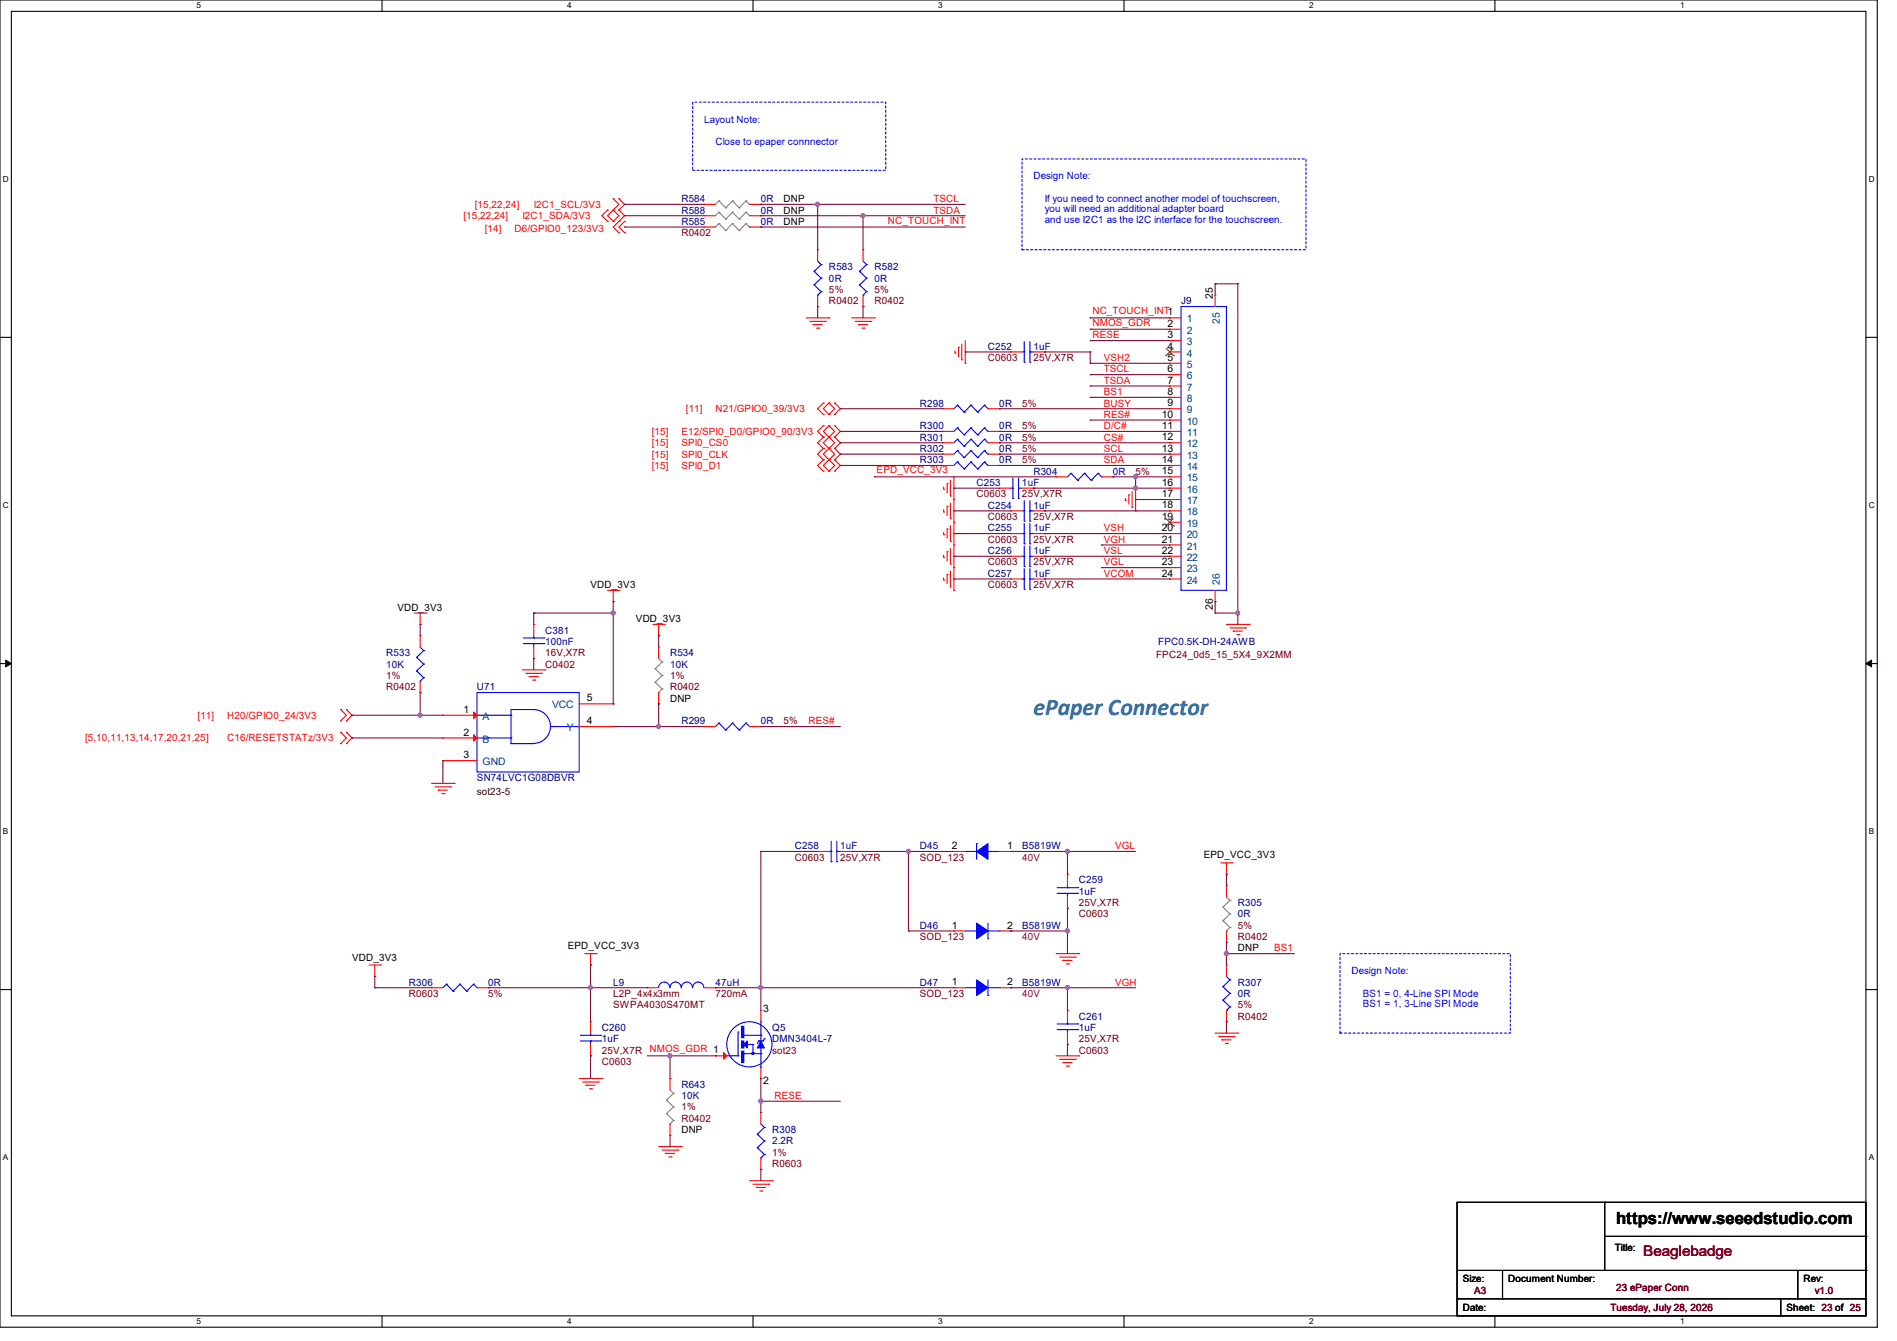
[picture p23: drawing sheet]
<svg xmlns="http://www.w3.org/2000/svg" width="297mm" height="210mm" viewBox="0 0 297 210" stroke-linecap="round" stroke-linejoin="round" font-family="sans-serif">
<defs><g id="words">
<text font-size="3.7" fill="#007f7f" x="161.8" y="112">ePaper Connector</text>
<text font-size="2.6" x="253" y="191.8">https://www.seeedstudio.com</text>
<text font-size="2.3" fill="#7f0000" x="257.3" y="196.8">Beaglebadge</text>
<g font-size="1.6" fill="#00f">
<text x="110.2" y="19.2">Layout Note:</text>
<text x="112" y="22.8">Close to epaper connnector</text>
<text x="161.8" y="28.1">Design Note:</text>
<text x="163.6" y="31.7">If you need to connect another model of touchscreen,</text>
<text x="163.6" y="33.3">you will need an additional adapter board</text>
<text x="163.6" y="34.9">and use I2C1 as the I2C interface for the touchscreen.</text>
<text x="211.6" y="152.6">Design Note:</text>
<text x="213.4" y="156.1">BS1 = 0, 4-Line SPI Mode</text>
<text x="213.4" y="157.7">BS1 = 1, 3-Line SPI Mode</text>
</g>
<g font-size="1.6" fill="#f00">
<text x="72.6" y="34.3">[15,22,24]</text>
<text x="74.3" y="32.6">[15,22,24]</text>
<text x="81.8" y="34.3">I2C1_SDA/3V3</text>
<text x="83.6" y="32.6">I2C1_SCL/3V3</text>
<text x="139" y="35">NC_TOUCH_INT</text>
<text x="146.1" y="31.7">TSCL</text>
<text x="146.1" y="33.4">TSDA</text>
<text x="75.9" y="36.3">[14]</text>
<text x="80.6" y="36.3">D6/GPIO0_123/3V3</text>
<text x="171" y="51">NMOS_GDR</text>
<text x="171" y="53">RESE</text>
<text x="171" y="49.2">NC_TOUCH_INT1</text>
<text x="172.8" y="56.6">VSH2</text>
<text x="172.8" y="58.3">TSCL</text>
<text x="107.4" y="64.6">[11]</text>
<text x="112" y="64.6">N21/GPIO0_39/3V3</text>
<text x="172.8" y="61.9">BS1</text>
<text x="172.8" y="63.7">BUSY</text>
<text x="172.8" y="65.4">RES#</text>
<text x="172.8" y="60.1">TSDA</text>
<text x="102.1" y="68.1">[15]</text>
<text x="102.1" y="71.7">[15]</text>
<text x="102.1" y="69.9">[15]</text>
<text x="106.7" y="71.7">SPI0_CLK</text>
<text x="106.7" y="69.9">SPI0_CS0</text>
<text x="106.7" y="68.1">E12/SPI0_D0/GPIO0_90/3V3</text>
<text x="172.8" y="67.2">D/C#</text>
<text x="172.8" y="69">CS#</text>
<text x="172.8" y="70.8">SCL</text>
<text x="102.1" y="73.4">[15]</text>
<text x="106.7" y="73.4">SPI0_D1</text>
<text x="137.2" y="74.1">EPD_VCC_3V3</text>
<text x="172.8" y="72.6">SDA</text>
<text x="172.8" y="83.2">VSH</text>
<text x="172.8" y="85">VGH</text>
<text x="172.8" y="86.8">VSL</text>
<text x="172.8" y="88.6">VGL</text>
<text x="172.8" y="90.3">VCOM</text>
<text x="30.9" y="112.6">[11]</text>
<text x="35.6" y="112.6">H20/GPIO0_24/3V3</text>
<text x="126.6" y="113.5">RES#</text>
<text x="13.3" y="116.1">[5,10,11,13,14,17,20,21,25]</text>
<text x="35.6" y="116.1">C16/RESETSTATz/3V3</text>
<text x="174.6" y="133">VGL</text>
<text x="199.5" y="149">BS1</text>
<text x="174.6" y="154.3">VGH</text>
<text x="101.7" y="164.8">NMOS_GDR 1</text>
<text x="121.2" y="172.1">RESE</text>
</g>
<g font-size="1.6" fill="#00007f">
<text x="106.7" y="33.4">R588</text>
<text x="106.7" y="35.2">R585</text>
<text x="106.7" y="31.7">R584</text>
<text x="119.1" y="33.4">0R</text>
<text x="119.1" y="35.2">0R</text>
<text x="119.1" y="31.7">0R</text>
<text x="129.8" y="42.3">R583</text>
<text x="129.8" y="44.1">0R</text>
<text x="136.9" y="42.3">R582</text>
<text x="136.9" y="44.1">0R</text>
<text x="184.9" y="47.7">J9</text>
<text x="154.7" y="54.8">C252</text>
<text x="161.8" y="54.8">1uF</text>
<text x="144" y="63.7">R298</text>
<text x="156.5" y="63.7">0R</text>
<text x="144" y="67.2">R300</text>
<text x="144" y="69">R301</text>
<text x="144" y="70.8">R302</text>
<text x="156.5" y="67.2">0R</text>
<text x="156.5" y="69">0R</text>
<text x="156.5" y="70.8">0R</text>
<text x="144" y="72.6">R303</text>
<text x="152.9" y="76.1">C253</text>
<text x="156.5" y="72.6">0R</text>
<text x="160" y="76.1">1uF</text>
<text x="161.8" y="74.3">R304</text>
<text x="174.2" y="74.3">0R</text>
<text x="154.7" y="79.7">C254</text>
<text x="154.7" y="83.2">C255</text>
<text x="161.8" y="79.7">1uF</text>
<text x="161.8" y="83.2">1uF</text>
<text x="154.7" y="86.8">C256</text>
<text x="161.8" y="86.8">1uF</text>
<text x="154.7" y="90.3">C257</text>
<text x="161.8" y="90.3">1uF</text>
<text x="85.3" y="99.2">C381</text>
<text x="85.3" y="101">100nF</text>
<text x="181.4" y="101">FPC0.5K-DH-24AWB</text>
<text x="60.5" y="102.8">R533</text>
<text x="60.5" y="104.6">10K</text>
<text x="104.9" y="102.8">R534</text>
<text x="104.9" y="104.6">10K</text>
<text x="74.7" y="108.1">U71</text>
<text x="106.7" y="113.5">R299</text>
<text x="119.1" y="113.5">0R</text>
<text x="74.7" y="122.3">SN74LVC1G08DBVR</text>
<text x="124.5" y="133">C258</text>
<text x="131.6" y="133">1uF</text>
<text x="144" y="133">D45</text>
<text x="160" y="133">B5819W</text>
<text x="168.9" y="138.3">C259</text>
<text x="168.9" y="140.1">1uF</text>
<text x="193.8" y="141.9">R305</text>
<text x="193.8" y="143.7">0R</text>
<text x="144" y="145.5">D46</text>
<text x="160" y="145.5">B5819W</text>
<text x="64" y="154.3">R306</text>
<text x="76.5" y="154.3">0R</text>
<text x="96" y="154.3">L9</text>
<text x="112" y="154.3">47uH</text>
<text x="144" y="154.3">D47</text>
<text x="160" y="154.3">B5819W</text>
<text x="193.8" y="154.3">R307</text>
<text x="94.2" y="161.5">C260</text>
<text x="120.9" y="161.5">Q5</text>
<text x="168.9" y="159.7">C261</text>
<text x="168.9" y="161.5">1uF</text>
<text x="193.8" y="156.1">0R</text>
<text x="94.2" y="163.2">1uF</text>
<text x="120.9" y="163.2">DMN3404L-7</text>
<text x="106.7" y="170.3">R643</text>
<text x="106.7" y="172.1">10K</text>
<text x="120.9" y="177.5">R308</text>
<text x="120.9" y="179.2">2.2R</text>
</g>
<g font-size="1.6">
<text x="122.7" y="33.4">DNP</text>
<text x="122.7" y="35.2">DNP</text>
<text x="122.7" y="31.7">DNP</text>
<text x="189.9" y="46.8" transform="rotate(-90 189.9 46.8)">25</text>
<text x="182.8" y="53">3</text>
<text x="182.8" y="51.2">2</text>
<text x="182.8" y="56.5">5</text>
<text x="182.8" y="58.3">6</text>
<text x="182.8" y="54.7">4</text>
<text x="181.9" y="65.4">10</text>
<text x="182.8" y="60.1">7</text>
<text x="182.8" y="61.8">8</text>
<text x="182.8" y="63.6">9</text>
<text x="181.9" y="67.2">11</text>
<text x="181.9" y="69">12</text>
<text x="181.9" y="70.7">13</text>
<text x="181.9" y="77.9">17</text>
<text x="181.9" y="72.5">14</text>
<text x="181.9" y="74.3">15</text>
<text x="181.9" y="76.1">16</text>
<text x="181.9" y="81.4">19</text>
<text x="181.9" y="83.2">20</text>
<text x="181.9" y="79.6">18</text>
<text x="181.9" y="85">21</text>
<text x="181.9" y="86.7">22</text>
<text x="181.9" y="88.5">23</text>
<text x="62.2" y="95.7">VDD_3V3</text>
<text x="92.5" y="92.1">VDD_3V3</text>
<text x="181.9" y="90.3">24</text>
<text x="189.9" y="95.5" transform="rotate(-90 189.9 95.5)">26</text>
<text x="99.6" y="97.4">VDD_3V3</text>
<text x="72.6" y="111.6">1</text>
<text x="91.9" y="113.4">4</text>
<text x="91.9" y="109.9">5</text>
<text x="104.9" y="109.9">DNP</text>
<text x="72.6" y="115.2">2</text>
<text x="72.6" y="118.7">3</text>
<text x="149" y="133">2</text>
<text x="157.7" y="133">1</text>
<text x="188.5" y="134.4">EPD_VCC_3V3</text>
<text x="88.9" y="148.7">EPD_VCC_3V3</text>
<text x="149" y="145.4">1</text>
<text x="157.7" y="145.4">2</text>
<text x="193.8" y="149">DNP</text>
<text x="55.1" y="150.4">VDD_3V3</text>
<text x="149" y="154.3">1</text>
<text x="157.7" y="154.3">2</text>
<text x="119.5" y="158.4">3</text>
<text x="119.5" y="169.8">2</text>
<text x="106.7" y="177.5">DNP</text>
<text x="252.8" y="196">Title:</text>
<text x="229" y="200.7">Size:</text>
<text x="236.1" y="200.7">Document Number:</text>
<text x="282.4" y="200.7">Rev:</text>
<text x="229" y="205.4">Date:</text>
<text x="279.7" y="205.4">Sheet: 23 of 25</text>
</g>
<g font-size="1.6" fill="#7f0000">
<text x="106.7" y="37">R0402</text>
<text x="129.8" y="45.9">5%</text>
<text x="129.8" y="47.7">R0402</text>
<text x="136.9" y="45.9">5%</text>
<text x="136.9" y="47.7">R0402</text>
<text x="154.7" y="56.6">C0603</text>
<text x="161.8" y="56.6">25V,X7R</text>
<text x="160" y="63.7">5%</text>
<text x="160" y="67.2">5%</text>
<text x="160" y="69">5%</text>
<text x="160" y="70.8">5%</text>
<text x="152.9" y="77.9">C0603</text>
<text x="160" y="77.9">25V,X7R</text>
<text x="160" y="72.6">5%</text>
<text x="177.8" y="74.3">5%</text>
<text x="154.7" y="81.4">C0603</text>
<text x="161.8" y="81.4">25V,X7R</text>
<text x="154.7" y="88.6">C0603</text>
<text x="154.7" y="85">C0603</text>
<text x="161.8" y="88.6">25V,X7R</text>
<text x="161.8" y="85">25V,X7R</text>
<text x="154.7" y="92.1">C0603</text>
<text x="161.8" y="92.1">25V,X7R</text>
<text x="60.5" y="106.3">1%</text>
<text x="85.3" y="104.6">C0402</text>
<text x="85.3" y="102.8">16V,X7R</text>
<text x="104.9" y="106.3">1%</text>
<text x="181" y="103.1">FPC24_0d5_15_5X4_9X2MM</text>
<text x="60.5" y="108.1">R0402</text>
<text x="104.9" y="108.1">R0402</text>
<text x="122.7" y="113.5">5%</text>
<text x="124.5" y="134.8">C0603</text>
<text x="131.6" y="134.8">25V,X7R</text>
<text x="144" y="134.8">SOD_123</text>
<text x="168.9" y="143.7">C0603</text>
<text x="168.9" y="141.9">25V,X7R</text>
<text x="144" y="147.2">SOD_123</text>
<text x="193.8" y="145.5">5%</text>
<text x="193.8" y="147.2">R0402</text>
<text x="64" y="156.1">R0603</text>
<text x="76.5" y="156.1">5%</text>
<text x="96" y="156.1">L2P_4x4x3mm</text>
<text x="96" y="157.9">SWPA4030S470MT</text>
<text x="112" y="156.1">720mA</text>
<text x="144" y="156.1">SOD_123</text>
<text x="193.8" y="157.9">5%</text>
<text x="193.8" y="159.7">R0402</text>
<text x="94.2" y="166.8">C0603</text>
<text x="94.2" y="165">25V,X7R</text>
<text x="120.9" y="165">sot23</text>
<text x="168.9" y="165">C0603</text>
<text x="168.9" y="163.2">25V,X7R</text>
<text x="106.7" y="173.9">1%</text>
<text x="106.7" y="175.7">R0402</text>
<text x="120.9" y="181">1%</text>
<text x="120.9" y="182.8">R0603</text>
<text x="230.8" y="202.7">A3</text>
<text x="253" y="202.2">23 ePaper Conn</text>
<text x="284.1" y="202.7">v1.0</text>
<text x="252.1" y="205.4">Tuesday, July 28, 2026</text>
</g>
<g font-size="1.6" fill="#003f7f">
<text x="185.8" y="50.5">1</text>
<text x="185.8" y="52.3">2</text>
<text x="191" y="50.7" transform="rotate(-90 191 50.7)">25</text>
<text x="185.8" y="54.1">3</text>
<text x="185.8" y="57.6">5</text>
<text x="185.8" y="59.4">6</text>
<text x="185.8" y="55.8">4</text>
<text x="185.8" y="61.2">7</text>
<text x="185.8" y="63">8</text>
<text x="185.8" y="64.7">9</text>
<text x="185.8" y="66.5">10</text>
<text x="185.8" y="68.3">11</text>
<text x="185.8" y="70.1">12</text>
<text x="185.8" y="71.8">13</text>
<text x="185.8" y="73.6">14</text>
<text x="185.8" y="75.4">15</text>
<text x="185.8" y="77.2">16</text>
<text x="185.8" y="79">17</text>
<text x="185.8" y="82.5">19</text>
<text x="185.8" y="80.7">18</text>
<text x="185.8" y="84.3">20</text>
<text x="185.8" y="86.1">21</text>
<text x="185.8" y="87.8">22</text>
<text x="185.8" y="89.6">23</text>
<text x="185.8" y="91.4">24</text>
<text x="191" y="91.6" transform="rotate(-90 191 91.6)">26</text>
<text x="75.6" y="112.7">A</text>
<text x="86.4" y="111">VCC</text>
<text x="75.6" y="116.3">B</text>
<text x="75.6" y="119.8">GND</text>
<text x="88.7" y="114.5">Y</text>
</g>
<text font-size="1.6" fill="#3f0000" x="74.7" y="124.5">sot23-5</text>
<g font-size="1.6" fill="#7f003f">
<text x="160" y="134.8">40V</text>
<text x="160" y="147.2">40V</text>
<text x="160" y="156.1">40V</text>
</g>
<g font-size="1.3">
<text x="30.8" y="1.3">5</text>
<text x="88.8" y="1.3">4</text>
<text x="146.9" y="1.3">3</text>
<text x="205" y="1.3">2</text>
<text x="263.1" y="1.3">1</text>
<text x=".5" y="28.4">D</text>
<text x="292.6" y="28.4">D</text>
<text x=".5" y="79.5">C</text>
<text x="292.6" y="79.5">C</text>
<text x=".5" y="130.6">B</text>
<text x="292.6" y="130.6">B</text>
<text x=".5" y="181.7">A</text>
<text x="292.6" y="181.7">A</text>
<text x="30.8" y="207.4">5</text>
<text x="88.8" y="207.4">4</text>
<text x="146.9" y="207.4">3</text>
<text x="205" y="207.4">2</text>
<text x="263.1" y="207.4">1</text>
</g>
</g></defs>
<path d="M0 0h293.9v207.9h-293.9zM1.8 1.8h290.3v204.3h-290.3z" fill="none" stroke="#000" stroke-width=".17"/>
<g fill="#fff">
<path d="M30.8 .2h.7v1.4h-.7z"/>
<path d="M30.8 206.2h.7v1.4h-.7z"/>
</g>
<path d="M59.8 0v1.8M59.8 206.1v1.8" fill="none" stroke="#000" stroke-width=".17"/>
<g fill="#fff">
<path d="M88.8 .2h.7v1.4h-.7z"/>
<path d="M88.8 206.2h.7v1.4h-.7z"/>
</g>
<path d="M117.9 0v1.8M117.9 206.1v1.8" fill="none" stroke="#000" stroke-width=".17"/>
<g fill="#fff">
<path d="M146.9 .2h.7v1.4h-.7z"/>
<path d="M146.9 206.2h.7v1.4h-.7z"/>
</g>
<path d="M176 0v1.8M176 206.1v1.8" fill="none" stroke="#000" stroke-width=".17"/>
<g fill="#fff">
<path d="M205 .2h.7v1.4h-.7z"/>
<path d="M205 206.2h.7v1.4h-.7z"/>
</g>
<path d="M234.1 0v1.8M234.1 206.1v1.8" fill="none" stroke="#000" stroke-width=".17"/>
<g fill="#fff">
<path d="M263.1 .2h.6v1.4h-.6z"/>
<path d="M263.1 206.2h.6v1.4h-.6z"/>
<path d="M.5 27.3h.9v1.4h-.9z"/>
<path d="M292.6 27.3h.9v1.4h-.9z"/>
<path d="M.5 78.4h.9v1.4h-.9z"/>
<path d="M292.6 78.4h.9v1.4h-.9z"/>
</g>
<path d="M0 52.8h1.8M292.1 52.8h1.8" fill="none" stroke="#000" stroke-width=".17"/>
<g fill="#fff">
<path d="M.5 129.5h.8v1.4h-.8z"/>
<path d="M292.6 129.5h.8v1.4h-.8z"/>
</g>
<path d="M0 103.9h1.8M292.1 103.9h1.8" fill="none" stroke="#000" stroke-width=".17"/>
<path d="M.9 103.4l.9 .5-.9 .5zM292.1 103.9l.9-.5v1z" fill="#000" stroke="#000" stroke-width=".16"/>
<g fill="#fff">
<path d="M.5 180.5h.8v1.4h-.8z"/>
<path d="M292.6 180.5h.8v1.4h-.8z"/>
</g>
<g fill="none" stroke="#000" stroke-width=".17">
<path d="M0 155h1.8M292.1 155h1.8M228.1 188.3h64v17.8h-64zM228.1 199h64M235.2 199v4.4M251.2 188.3h.1M251.2 188.3v10.7M251.2 193.6h40.9M281.5 199v4.4M292.1 199h.1M292.1 193.6h.1M228.1 203.4h.1"/>
<path d="M228.1 203.4h64M235.2 203.4h.1M278.8 206.1h.1M278.8 203.4v2.7M281.5 203.4h.1"/>
</g>
<path d="M108.5 16h30.2v10.7h-30.2zM160 24.9h44.5v14.2h-44.5zM209.8 149.4h26.7v12.4h-26.7z" fill="none" stroke="#00f" stroke-width=".17" stroke-dasharray=".3 .3"/>
<g fill="none" stroke="#f00" stroke-width=".17">
<path d="M95.1 32.9h.1M95.1 34.7h.1M95.1 32.9l-.9 .9 .9 .9M96 32.9h.1M96 31.1h.1M96 34.7h.1M96 31.1l.9 .9-1.8 1.8 .9 .9M96 32.9l.9 .9-.9 .9M96.9 31.1h.1M96.9 32.9h.1M96.9 34.7h.1M96.9 36.4h.1"/>
<path d="M96.9 31.1l.9 .9-.9 .9M96.9 32.9l.9 .9-1.8 1.8 .9 .8M97.8 34.7h.1M97.8 36.4h.1M97.8 34.7l-.9 .9 .9 .8M110.2 33.8h.1M110.2 35.6h.1M110.2 32h.1M110.2 33.8h1.8M110.2 35.6h1.8M110.2 32h1.8M117.3 33.8h1.8"/>
<path d="M117.3 35.6h1.8M117.3 32h1.8M119.1 33.8h.1M119.1 35.6h.1M119.1 32h.1M128 39.1h.1M128 39.1v1.8M135.1 39.1h.1M135.1 39.1v1.8M126.2 49.8h3.6M126.8 50.3h2.4M127.3 50.8h.1"/>
<path d="M127.3 50.8h1.4M127.8 51.4h.4M128 48h.1M128 46.2v1.8M128.2 51.4h.1M129.2 50.3h.1M129.8 49.8h.1M133.4 49.8h3.5M133.9 50.3h2.5M134.4 50.8h.1M134.4 50.8h1.4M135 51.4h.3"/>
<path d="M135.1 48h.1M135.1 46.2v1.8M135.3 51.4h.1M136.4 50.3h.1M136.9 49.8h.1M149.5 55.3h.1M149.5 54.9v.4M150.1 54.4h.1M150.1 54.4v1.4M150.6 56.3h.1M150.6 53.9v2.4M151.1 56.9h.1"/>
<path d="M151.1 53.3v3.6M158.2 55.1h.1M158.2 55.1h1.8M161.8 55.1h1.8M163.6 55.1h.1M183.1 49.8h.1M183.1 53.3h.1M183.1 56.9h.1M183.1 58.7h.1M183.1 55.1h.1M183.1 51.6h.1M183.1 49.8h1.8"/>
<path d="M183.1 53.3h1.8M183.1 56.9h1.8M183.1 58.7h1.8M183.1 55.1h1.8M183.1 51.6h1.8M190.2 46.2h.1M190.2 46.2v1.8M128.9 70.2h.1M128.9 72h.1M128.9 73.8h.1M128.9 68.5h.1M128.9 66.7h.1"/>
<path d="M128.9 63.1h.1M128.9 64.9h.1M128.9 70.2l-.9 .9 .9 .9M128.9 66.7l-.9 .9 .9 .9M128.9 72l-.9 .9 .9 .9M128.9 68.5l-.9 .8 .9 .9M128.9 63.1l-.9 .9 .9 .9M129.8 72h.1M129.8 70.2h.1M129.8 73.8h.1M129.8 68.5h.1M129.8 66.7h.1"/>
<path d="M129.8 64.9h.1M129.8 63.1h.1M129.8 66.7l-.9 .9 1.8 1.7-1.8 1.8 1.8 1.8-.9 .9M129.8 66.7l.9 .9-1.8 1.7 1.8 1.8-1.8 1.8 .9 .9M129.8 63.1l-.9 .9 .9 .9M129.8 63.1l.9 .9-.9 .9M130.7 70.2h.1M130.7 72h.1M130.7 73.8h.1M130.7 68.5h.1M130.7 66.7h.1M130.7 63.1h.1"/>
<path d="M130.7 64.9h.1M130.7 66.7l.9 .9-.9 .9M130.7 70.2l.9 .9-.9 .9M130.7 68.5l.9 .8-.9 .9M130.7 72l.9 .9-.9 .9M130.7 63.1l.9 .9-.9 .9M147.6 72.9h.1M147.6 67.6h.1M147.6 69.3h.1M147.6 71.1h.1M147.6 64h.1M147.6 72.9h1.8"/>
<path d="M147.6 64h1.8M147.6 67.6h1.8M147.6 69.3h1.8M147.6 71.1h1.8M147.7 76.6h.1M147.7 76.3v.3M147.7 79.8v.4M148.3 75.7h.1M148.3 79.3h.1M148.3 75.7v1.5M148.3 79.3v1.4M148.8 77.7h.1"/>
<path d="M148.8 75.2v2.5M148.8 78.8v2.4M149.4 78.2h.1M149.4 74.7v17.8M154.7 72.9h1.8M154.7 64h1.8M154.7 67.6h1.8M154.7 69.3h1.8M154.7 71.1h1.8M156.5 72.9h.1M156.5 67.6h.1M156.5 76.5h.1"/>
<path d="M156.5 69.3h.1M156.5 71.1h.1M156.5 64h.1M156.5 76.5h1.7M160 76.5h1.8M161.8 76.5h.1M165.4 74.7h.1M165.4 74.7h1.7M172.5 74.7h1.7M174.2 74.7h.1M176.2 78.4h.1M176.2 78.1v.3"/>
<path d="M176.7 77.5h.1M176.7 77.5v1.5M177.2 79.5h.1M177.2 77v2.5M177.8 76.5v3.5M183.1 60.5h.1M183.1 62.2h.1M183.1 64h.1M183.1 65.8h.1M183.1 67.6h.1M183.1 69.3h.1M183.1 71.1h.1"/>
<path d="M183.1 78.2h.1M183.1 72.9h.1M183.1 74.7h.1M183.1 76.5h.1M183.1 72.9h1.8M183.1 60.5h1.8M183.1 62.2h1.8M183.1 64h1.8M183.1 65.8h1.8M183.1 67.6h1.8M183.1 69.3h1.8M183.1 71.1h1.8"/>
<path d="M183.1 78.2h1.8M183.1 74.7h1.8M183.1 76.5h1.8M64.9 96h1.8M65.8 97.8h.1M65.8 99.6h.1M65.8 96v1.8M65.8 99.6v1.7M66.7 96h.1M83.6 97.8h.1M83.6 97.8v1.8M95.1 92.5h1.8"/>
<path d="M96 94.2h.1M96 92.5v1.7M96.9 92.5h.1M102.2 97.8h1.8M103.1 99.6h.1M103.1 97.8v1.8M104 97.8h.1M147.7 80.2h.1M147.7 83.7h.1M147.7 87.3h.1M147.7 90.8h.1M147.7 83.4v.3"/>
<path d="M147.7 87v.3M147.7 90.5v.3M148.3 82.8h.1M148.3 86.4h.1M148.3 90h.1M148.3 82.8v1.5M148.3 86.4v1.4M148.3 90v1.4M148.8 81.2h.1M148.8 84.8h.1M148.8 88.3h.1M148.8 91.9h.1"/>
<path d="M148.8 82.3v2.5M148.8 85.9v2.4M148.8 89.5v2.4M149.4 81.8h.1M149.4 85.3h.1M149.4 88.9h.1M149.4 92.5h.1M158.2 90.7h.1M158.2 80h.1M158.2 87.1h.1M158.2 83.6h.1M158.2 83.6h1.8"/>
<path d="M158.2 80h1.8M158.2 87.1h1.8M158.2 90.7h1.8M161.8 83.6h1.8M161.8 80h1.8M161.8 87.1h1.8M161.8 90.7h1.8M163.6 90.7h.1M163.6 80h.1M163.6 87.1h.1M163.6 83.6h.1M177.8 80h.1"/>
<path d="M183.1 81.8h.1M183.1 83.6h.1M183.1 85.3h.1M183.1 80h.1M183.1 87.1h.1M183.1 88.9h.1M183.1 90.7h.1M183.1 81.8h1.8M183.1 83.6h1.8M183.1 85.3h1.8M183.1 80h1.8M183.1 87.1h1.8"/>
<path d="M183.1 88.9h1.8M183.1 90.7h1.8M190.2 94.2h.1M190.2 92.5v1.7M192 97.8h3.6M192.6 98.3h2.4M193.1 98.8h.1M193.1 98.8h1.4M193.6 99.4h.4M194 99.4h.1M195 98.3h.1M195.6 97.8h.1"/>
<path d="M53.3 112.9h.1M53.3 111.1h.1M53.3 116.5h.1M53.3 114.7h.1M53.3 111.1l.9 .9-.9 .9M53.3 114.7l.9 .9-.9 .9M54.2 111.1h.1M54.2 112.9h.1M54.2 114.7h.1M54.2 116.5h.1M54.2 111.1l.9 .9-.9 .9M54.2 114.7l.9 .9-.9 .9"/>
<path d="M65.8 108.5h.1M65.8 106.7v1.8M69.3 112h.1M69.3 115.6h.1M69.3 119.1h.1M69.3 112h5.4M69.3 115.6h5.4M69.3 119.1h5.4M81.8 104.9h3.5M82.3 105.5h2.5M82.8 106h.1M82.8 106h1.5"/>
<path d="M83.4 106.5h.3M83.6 103.1h.1M83.6 101.3v1.8M83.7 106.5h.1M84.8 105.5h.1M85.3 104.9h.1M90.7 113.8h5.3M90.7 110.2h5.3M96 113.8h.1M96 110.2h.1M103.1 101.3h.1M103.1 110.2h.1"/>
<path d="M103.1 101.3v1.8M103.1 108.5v1.7M110.2 113.8h.1M110.2 113.8h1.8M117.3 113.8h1.8M119.1 113.8h.1M67.6 122.7h3.5M68.1 123.2h2.5M68.6 123.7h.1M68.6 123.7h1.5M69.2 124.3h.3M69.5 124.3h.1"/>
<path d="M70.6 123.2h.1M71.1 122.7h.1M128 133.4h.1M128 133.4h1.8M131.6 133.4h1.8M133.4 133.4h.1M149.4 133.4h.1M149.4 133.4h1.7M156.5 133.4h1.7M158.2 133.4h.1M167.1 136.9h.1M167.1 136.9v1.8"/>
<path d="M191.1 135.1h1.8M192 136.9h.1M192 138.7h.1M192 135.1v1.8M192 138.7v1.8M192.9 135.1h.1M57.8 151.1h1.8M58.7 152.9h.1M58.7 151.1v1.8M59.6 151.1h.1M67.6 154.7h.1M67.6 154.7h1.7"/>
<path d="M74.7 154.7h1.8M76.5 154.7h.1M91.6 149.4h1.7M92.5 151.1h.1M92.5 149.4v1.7M93.3 149.4h.1M101.3 154.7h.1M101.3 154.7h1.8M110.2 154.7h1.8M112 154.7h.1M119.1 158.2h.1M119.1 158.2v1.8"/>
<path d="M149.4 154.7h.1M149.4 145.8h.1M149.4 154.7h1.7M149.4 145.8h1.7M156.5 154.7h1.7M156.5 145.8h1.7M158.2 154.7h.1M158.2 145.8h.1M165.4 149.4h3.5M165.9 149.9h2.5M166.4 150.4h.1M166.4 150.4h1.5"/>
<path d="M167 151h.3M167.1 142.2h.1M167.1 158.2h.1M167.1 140.5v1.7M167.1 158.2v1.8M167.3 151h.1M168.4 149.9h.1M168.9 149.4h.1M192 147.6h.1M192 151.1h.1M192 145.8v1.8M192 151.1v1.8"/>
<path d="M192 158.2v1.8M90.7 168.9h3.5M91.2 169.5h2.5M91.7 170h.1M91.7 170h1.5M92.3 170.5h.3M92.5 160h.1M92.5 165.4h.1M92.5 160v1.8M92.5 163.6v1.8M92.6 170.5h.1M93.7 169.5h.1"/>
<path d="M94.2 168.9h.1M103.1 179.6h3.6M104.9 168.9h.1M104.9 177.8h.1M104.9 168.9v1.8M104.9 176v1.8M106.7 179.6h.1M112 165.4h.1M112 165.4h1.8M119.1 168.9h.1M119.1 174.2h.1M119.1 167.1v1.8"/>
<path d="M119.1 174.2v1.8M165.4 165.4h3.5M165.9 165.9h2.5M166.4 166.4h.1M166.4 166.4h1.5M167 167h.3M167.1 163.6h.1M167.1 161.8v1.8M167.3 167h.1M168.4 165.9h.1M168.9 165.4h.1M190.2 161.8h3.6"/>
<path d="M190.8 162.3h2.5M191.3 162.9h.1M191.3 162.9h1.4M191.9 163.4h.3M192 160h.1M192.2 163.4h.1M193.3 162.3h.1M193.8 161.8h.1M103.7 180.1h2.4M104.2 180.6h.1M104.2 180.6h1.4M104.7 181.2h.4"/>
<path d="M105.1 181.2h.1M106.1 180.1h.1M117.3 184.9h3.6M117.9 185.5h2.5M118.4 186h.1M118.4 186h1.4M119 186.5h.3M119.1 183.1h.1M119.1 181.4v1.7M119.3 186.5h.1M120.4 185.5h.1M120.9 184.9h.1"/>
</g>
<g fill="#00f" stroke="#00f" stroke-width=".17">
<path d="M116.5 163.6l.5-.6v1.1z"/>
<path d="M116.1 160.7h.4v1.8h-.4z" fill-rule="evenodd"/>
<path d="M116.1 164.6h.4v1.8h-.4z" fill-rule="evenodd"/>
<path d="M116.1 163h.4v1.1h-.4z" fill-rule="evenodd"/>
<path d="M119.1 163l.6 1.1h-1.1z" fill-rule="evenodd"/>
<path d="M152.9 153.5l1.8 1.2-1.8 1.2z" fill-rule="evenodd"/>
<path d="M152.9 133.4l1.8-1.3v2.5z" fill-rule="evenodd"/>
<path d="M152.9 144.6l1.8 1.2-1.8 1.2z" fill-rule="evenodd"/>
<circle cx="117.9" cy="165" r=".17"/>
</g>
<g fill="none" stroke="#00f" stroke-width=".17">
<path d="M127.5 42.5h.1M127.5 44.6h.1M127.5 42.5l1.1 1.1M127.5 44.6l1.1 1.1M128 46.2h.1M128 40.9l.6 .5M128.6 41.4h.1M128.6 43.6h.1M128.6 45.7h.1M128.6 41.4l-1.1 1.1M128.6 43.6l-1.1 1M128.6 45.7l-.6 .5"/>
<path d="M134.6 42.5h.1M134.6 44.6h.1M134.6 42.5l1.1 1.1M134.6 44.6l1.1 1.1M135.1 46.2h.1M135.1 40.9l.6 .5M135.7 41.4h.1M135.7 43.6h.1M135.7 45.7h.1M135.7 41.4l-1.1 1.1M135.7 43.6l-1.1 1M135.7 45.7l-.6 .5"/>
<path d="M160 55.1h.4M160.4 56.7h.1M160.4 55.1h.1M160.4 53.5v3.2M161.2 56.7h.1M161.2 55.1h.1M161.2 53.5v3.2M161.2 55.1h.6M184.9 48h7.1v44.5h-7.1zM149.9 72.3h.1M149.9 67h.1M149.9 68.8h.1"/>
<path d="M149.9 70.6h.1M149.9 63.5h.1M149.9 72.3l-.5 .6M149.9 72.3l1.1 1.1M149.9 67l-.5 .6M149.9 67l1.1 1.1M149.9 68.8l-.5 .5M149.9 68.8l1.1 1.1M149.9 70.6l-.5 .5M149.9 70.6l1.1 1.1M149.9 63.5l-.5 .5M149.9 63.5l1.1 1.1"/>
<path d="M151 73.4h.1M151 68.1h.1M151 69.9h.1M151 71.7h.1M151 64.6h.1M152 72.3h.1M152 67h.1M152 68.8h.1M152 70.6h.1M152 63.5h.1M152 72.3l-1 1.1M152 72.3l1.1 1.1"/>
<path d="M152 67l-1 1.1M152 67l1.1 1.1M152 68.8l-1 1.1M152 68.8l1.1 1.1M152 70.6l-1 1.1M152 70.6l1.1 1.1M152 63.5l-1 1.1M152 63.5l1.1 1.1M153.1 73.4h.1M153.1 68.1h.1M153.1 69.9h.1M153.1 71.7h.1"/>
<path d="M153.1 64.6h.1M154.1 72.3h.1M154.1 67h.1M154.1 68.8h.1M154.1 70.6h.1M154.1 63.5h.1M154.1 72.3l-1 1.1M154.1 72.3l.6 .6M154.1 67l-1 1.1M154.1 67l.6 .6M154.1 68.8l-1 1.1M154.1 68.8l.6 .5"/>
<path d="M154.1 70.6l-1 1.1M154.1 70.6l.6 .5M154.1 63.5l-1 1.1M154.1 63.5l.6 .5M154.7 72.9h.1M154.7 67.6h.1M154.7 69.3h.1M154.7 71.1h.1M154.7 64h.1M158.2 76.5h.4M158.6 78.1h.1M158.6 76.5h.1"/>
<path d="M158.6 74.8v3.3M159.5 78.1h.1M159.5 76.5h.1M159.5 74.8v3.3M159.5 76.5h.5M160.4 78.4v3.2M161.2 78.4v3.2M167.7 74.1h.1M167.7 74.1l-.6 .6M167.7 74.1l1 1.1M168.7 75.2h.1M169.8 74.1h.1"/>
<path d="M169.8 74.1l-1.1 1.1M169.8 74.1l1.1 1.1M170.9 75.2h.1M171.9 74.1h.1M171.9 74.1l-1 1.1M171.9 74.1l.6 .6M172.5 74.7h.1M82 99.9h3.2M83.6 99.9h.1M83.6 99.6v.3M85.2 99.9h.1M160 90.7h.4"/>
<path d="M160 80h.4M160 87.1h.4M160 83.6h.4M160.4 92.3h.1M160.4 90.7h.1M160.4 81.6h.1M160.4 80h.1M160.4 88.7h.1M160.4 87.1h.1M160.4 85.2h.1M160.4 83.6h.1M160.4 82v3.2"/>
<path d="M160.4 85.5v3.2M160.4 89.1v3.2M161.2 92.3h.1M161.2 90.7h.1M161.2 81.6h.1M161.2 80h.1M161.2 88.7h.1M161.2 87.1h.1M161.2 85.2h.1M161.2 83.6h.1M161.2 82v3.2M161.2 85.5v3.2"/>
<path d="M161.2 89.1v3.2M161.2 90.7h.6M161.2 80h.6M161.2 87.1h.6M161.2 83.6h.6M65.2 103h.1M65.2 105.1h.1M65.2 103l1.1 1M65.2 105.1l1.1 1M65.8 106.7h.1M65.8 101.3l.5 .6M66.3 101.9h.1"/>
<path d="M66.3 104h.1M66.3 106.1h.1M66.3 101.9l-1.1 1.1M66.3 104l-1.1 1.1M66.3 106.1l-.5 .6M74.7 108.5h16v12.4h-16zM74.7 112h5.3M74.7 115.6h5.3M76.5 115.6h.1M80 116.5h.1M80 112h.1M80 115.6h.1"/>
<path d="M80 116.5h3.6M82 100.8h3.2M83.6 111.1h.1M83.6 116.5h.1M83.6 111.1a2.65 2.65 0 0 1 2.6 2.7 2.65 2.65 0 0 1-2.6 2.6M83.6 100.8h.1M83.6 111.1h-3.6v5.4M83.6 100.8v.5M85.2 100.8h.1M86.2 113.8h4.5M90.7 113.8h.1M112.6 113.2h.1"/>
<path d="M112.6 113.2l-.6 .6M112.6 113.2l1 1.1M113.6 114.3h.1M114.7 113.2h.1M114.7 113.2l-1.1 1.1M114.7 113.2l1 1.1M115.7 114.3h.1M116.8 113.2h.1M116.8 113.2l-1.1 1.1M116.8 113.2l.5 .6M117.3 113.8h.1M129.8 133.4h.3"/>
<path d="M130.1 135h.1M130.1 133.4h.1M130.1 131.7v3.3M131 135h.1M131 133.4h.1M131 131.7v3.3M131 133.4h.6M151.1 133.4h.1M151.1 133.4h1.8M152.9 132.1h.1M152.9 132.1v2.5M154.7 133.4h.1"/>
<path d="M154.7 133.4h1.8M165.5 139h3.2M165.5 139.9h3.2M167.1 139.9h.1M167.1 139h.1M167.1 138.7v.3M167.1 139.9v.6M168.7 139h.1M168.7 139.9h.1M69.9 154.1h.1M69.9 154.1l-.6 .6M69.9 154.1l1.1 1.1"/>
<path d="M71 155.2h.1M72 154.1h.1M72 154.1l-1 1.1M72 154.1l1.1 1.1M73.1 155.2h.1M74.1 154.1h.1M74.1 154.1l-1 1.1M74.1 154.1l.6 .6M74.7 154.7h.1M103.1 154.7a.87 .87 0 0 1 .9-.9 .87 .87 0 0 1 .9 .9M104.9 154.7a.87 .87 0 0 1 .9-.9 .87 .87 0 0 1 .8 .9M106.7 154.7a.87 .87 0 0 1 .8-.9 .87 .87 0 0 1 .9 .9"/>
<path d="M108.5 154.7a.87 .87 0 0 1 .8-.9 .87 .87 0 0 1 .9 .9M151.1 154.7h1.8M151.1 145.8h1.8M152.9 154.7h.1M152.9 145.8h.1M154.7 155.9h.1M154.7 147h.1M154.7 144.6v2.4M154.7 153.5v2.4M154.7 154.7h1.8M154.7 145.8h1.8M156.5 154.7h.1"/>
<path d="M156.5 145.8h.1M191.5 154.5h.1M191.5 156.6h.1M191.5 154.5l1.1 1.1M191.5 156.6l1.1 1.1M192 158.2h.1M192 152.9l.6 .6M192.6 153.5h.1M192.6 155.6h.1M192.6 157.7h.1M192.6 153.5l-1.1 1M192.6 155.6l-1.1 1"/>
<path d="M192.6 157.7l-.6 .5M90.8 162.1h3.3M90.8 163h3.3M92.5 163h.1M92.5 162.1h.1M92.5 161.8v.3M92.5 163v.6M94.1 162.1h.1M94.1 163h.1M113.8 165.4h1.8M115.6 165.4h.1M115.6 161.6h.1"/>
<path d="M115.6 161.6v3.8M116.5 165h.1M116.5 165h1.2M116.5 162.1h2.6M117 163.6h.9M117.9 163.6h.1M117.9 164.8h.1M117.9 163.6v1.2M118.1 165h1M118.6 177.6h.1M118.6 179.7h.1M118.6 177.6l1.1 1.1"/>
<path d="M118.6 179.7l1.1 1.1M118.8 163h.1M118.8 163l-.2 .4M118.8 163h.7M119.1 165h.1M119.1 167.1h.1M119.1 162.1h.1M119.1 160h.1M119.1 160v3M119.1 164.1v3M119.1 176l.6 .6M119.5 163h.1"/>
<path d="M119.7 162.7h.1M119.7 176.6h.1M119.7 178.7h.1M119.7 162.7l-.2 .3M119.7 176.6l-1.1 1M119.7 178.7l-1.1 1M165.5 160.4h3.2M165.5 161.2h3.2M167.1 161.2h.1M167.1 160.4h.1M167.1 160v.4M167.1 161.2v.6"/>
<path d="M168.7 160.4h.1M168.7 161.2h.1M119.1 181.4h.1M119.7 180.8h.1M119.7 180.8l-.6 .6"/>
<circle cx="117.3" cy="163.6" r="3.5"/>
</g>
<g fill="#f00" stroke="#f00" stroke-width=".17">
<path d="M113.3 164.8l.5 .6-.5 .5z"/>
<path d="M74.2 111.5l.5 .5-.5 .5z"/>
<path d="M74.2 115.1l.5 .5-.5 .5z"/>
</g>
<g fill="none" stroke="#7f7f7f" stroke-width=".17">
<path d="M112.6 33.2h.1M112.6 35h.1M112.6 31.5h.1M112.6 33.2l-.6 .6M112.6 33.2l1 1.1M112.6 35l-.6 .6M112.6 35l1 1.1M112.6 31.5l-.6 .5M112.6 31.5l1 1.1M113.6 34.3h.1M113.6 36.1h.1M113.6 32.6h.1"/>
<path d="M114.7 33.2h.1M114.7 35h.1M114.7 31.5h.1M114.7 33.2l-1.1 1.1M114.7 33.2l1 1.1M114.7 35l-1.1 1.1M114.7 35l1 1.1M114.7 31.5l-1.1 1.1M114.7 31.5l1 1.1M115.7 34.3h.1M115.7 36.1h.1M115.7 32.6h.1"/>
<path d="M116.8 33.2h.1M116.8 35h.1M116.8 31.5h.1M116.8 33.2l-1.1 1.1M116.8 33.2l.5 .6M116.8 35l-1.1 1.1M116.8 35l.5 .6M116.8 31.5l-1.1 1.1M116.8 31.5l.5 .5M117.3 33.8h.1M117.3 35.6h.1M117.3 32h.1"/>
<path d="M102.6 104.7h.1M102.6 106.8h.1M102.6 104.7l1.1 1.1M102.6 106.8l1.1 1.1M103.1 108.5h.1M103.1 103.1l.6 .6M103.7 103.7h.1M103.7 105.8h.1M103.7 107.9h.1M103.7 103.7l-1.1 1M103.7 105.8l-1.1 1M103.7 107.9l-.6 .6"/>
<path d="M191.5 142.1h.1M191.5 144.2h.1M191.5 142.1l1.1 1M191.5 144.2l1.1 1M192 145.8h.1M192 140.5l.6 .5M192.6 141h.1M192.6 143.1h.1M192.6 145.2h.1M192.6 141l-1.1 1.1M192.6 143.1l-1.1 1.1M192.6 145.2l-.6 .6"/>
<path d="M104.4 172.3h.1M104.4 174.4h.1M104.4 172.3l1.1 1.1M104.4 174.4l1.1 1.1M104.9 176h.1M104.9 170.7l.6 .5M105.5 171.2h.1M105.5 173.4h.1M105.5 175.5h.1M105.5 171.2l-1.1 1.1M105.5 173.4l-1.1 1M105.5 175.5l-.6 .5"/>
</g>
<path d="M182.5 55.7h.1M182.6 54.6l1.1 1.1M183.7 54.6l-1.2 1.1M183.7 55.7h.1M182.5 82.4h.1M182.6 81.2l1.1 1.2M183.7 81.2l-1.2 1.2M183.7 82.4h.1" fill="none" stroke="#7f3f00" stroke-width=".16"/>
<g fill="none" stroke="#7f003f" stroke-width=".17">
<path d="M97.8 32h.1M97.8 33.8h.1M97.8 35.6h.1M97.8 32h12.4M97.8 33.8h12.4M97.8 35.6h12.4M119.1 32h.1M119.1 33.8h.1M119.1 35.6h.1M119.1 32h32M119.1 33.8h32M119.1 35.6h32"/>
<path d="M128 32h.1M128 32v7.1M135.1 33.8h.1M135.1 33.8v5.3M128 48h.1M128 48v1.8M135.1 48h.1M135.1 48v1.8M151.1 55.1h.1M151.1 55.1h7.1M163.6 55.1h.1M163.6 55.1h7.1"/>
<path d="M170.7 51.6h.1M170.7 53.3h.1M170.7 55.1h.1M170.7 56.9h.1M170.7 58.7h.1M170.7 49.8h.1M170.7 51.6h12.4M170.7 53.3h12.4M170.7 55.1v1.8M170.7 56.9h12.4M170.7 58.7h12.4M170.7 49.8h12.4"/>
<path d="M190.2 44.4h.1M190.2 44.4v1.8M190.2 44.4h3.6M193.8 44.4h.1M193.8 44.4v53.4M131.6 64h.1M131.6 67.6h.1M131.6 69.3h.1M131.6 71.1h.1M131.6 72.9h.1M131.6 64h16M131.6 67.6h16"/>
<path d="M131.6 69.3h16M131.6 71.1h16M131.6 72.9h16M136.9 74.7h.1M136.9 74.7h28.5M149.4 76.5h.1M149.4 76.5h7.1M156.5 64h.1M156.5 67.6h.1M156.5 69.3h.1M156.5 71.1h.1M156.5 72.9h.1"/>
<path d="M156.5 64h26.6M156.5 67.6h26.6M156.5 69.3h26.6M156.5 71.1h26.6M156.5 72.9h26.6M161.8 76.5h.1M161.8 76.5h21.3M170.7 62.2h.1M170.7 65.8h.1M170.7 60.5h.1M170.7 62.2h12.4M170.7 65.8h12.4"/>
<path d="M170.7 60.5h12.4M174.2 74.7h.1M174.2 74.7h8.9M177.8 74.7h.1M177.8 76.5h.1M177.8 78.2h.1M177.8 78.2h5.3M177.8 74.7v1.8M65.8 97.8h.1M65.8 97.8v1.8M83.6 96h.1M83.6 96h12.4"/>
<path d="M83.6 96v1.8M96 94.2h.1M96 94.2v16M103.1 99.6h.1M103.1 99.6v1.7M149.4 80h.1M149.4 83.6h.1M149.4 87.1h.1M149.4 90.7h.1M149.4 80h8.8M149.4 83.6h8.8M149.4 87.1h8.8"/>
<path d="M149.4 90.7h8.8M163.6 80h.1M163.6 83.6h.1M163.6 87.1h.1M163.6 90.7h.1M163.6 80h19.5M163.6 83.6h19.5M163.6 87.1h19.5M163.6 90.7h19.5M172.5 85.3h.1M172.5 88.9h.1M172.5 85.3h10.6"/>
<path d="M172.5 88.9h10.6M190.2 96h.1M190.2 94.2h.1M190.2 94.2v1.8M190.2 96h3.6M193.8 96h.1M55.1 112h.1M55.1 115.6h.1M55.1 112h14.2M55.1 115.6h14.2M65.8 108.5h.1M65.8 112h.1"/>
<path d="M65.8 108.5v3.5M69.3 119.1h.1M69.3 119.1v3.6M83.6 103.1h.1M83.6 103.1v1.8M96 110.2h.1M96 113.8h14.2M103.1 110.2h.1M103.1 113.8h.1M103.1 110.2v3.6M119.1 113.8h.1M119.1 113.8h12.5"/>
<path d="M119.1 133.4h.1M119.1 133.4v24.8M119.1 133.4h8.9M133.4 133.4h.1M133.4 133.4h16M142.2 133.4h.1M142.2 133.4v12.4M158.2 133.4h.1M158.2 133.4h19.6M167.1 133.4h.1M167.1 133.4v3.5M192 136.9h.1"/>
<path d="M192 136.9v1.8M58.7 152.9h.1M58.7 154.7h.1M58.7 154.7h8.9M58.7 152.9v1.8M76.5 154.7h.1M76.5 154.7h24.8M92.5 154.7h.1M92.5 151.1h.1M92.5 151.1v8.9M112 154.7h.1M112 154.7h37.4"/>
<path d="M119.1 154.7h.1M142.2 145.8h.1M142.2 145.8h7.2M158.2 145.8h.1M158.2 154.7h.1M158.2 154.7h19.6M158.2 145.8h8.9M167.1 142.2h.1M167.1 154.7h.1M167.1 145.8h.1M167.1 142.2v7.2M167.1 154.7v3.5"/>
<path d="M192 147.6h.1M192 149.4h.1M192 147.6v3.5M192 149.4h10.7M92.5 165.4h.1M92.5 165.4v3.5M101.3 165.4h10.7M104.9 165.4h.1M104.9 179.6h.1M104.9 165.4v3.5M104.9 177.8v1.8M112 165.4h.1"/>
<path d="M119.1 168.9h.1M119.1 172.5h.1M119.1 168.9v5.3M119.1 172.5h12.5M167.1 163.6h.1M167.1 163.6v1.8M192 160h.1M192 160v1.8M119.1 183.1h.1M119.1 183.1v1.8"/>
</g>
<g fill="#f0f" stroke="#f0f" stroke-width=".17">
<circle cx="193.8" cy="96" r=".32"/>
<circle cx="177.8" cy="74.7" r=".32"/>
<circle cx="177.8" cy="76.4" r=".32"/>
<circle cx="119.1" cy="172.4" r=".32"/>
<circle cx="119.1" cy="154.7" r=".32"/>
<circle cx="167.1" cy="133.3" r=".32"/>
<circle cx="142.2" cy="133.3" r=".32"/>
<circle cx="167.1" cy="145.8" r=".32"/>
<circle cx="167.1" cy="154.7" r=".32"/>
<circle cx="92.4" cy="154.7" r=".32"/>
<circle cx="192" cy="149.3" r=".32"/>
<circle cx="96" cy="96" r=".32"/>
<circle cx="65.8" cy="112" r=".32"/>
<circle cx="128" cy="32" r=".32"/>
<circle cx="135.1" cy="33.8" r=".32"/>
<circle cx="103.1" cy="113.8" r=".32"/>
<circle cx="104.9" cy="165.3" r=".32"/>
</g>
<use href="#words"/>
</svg>
